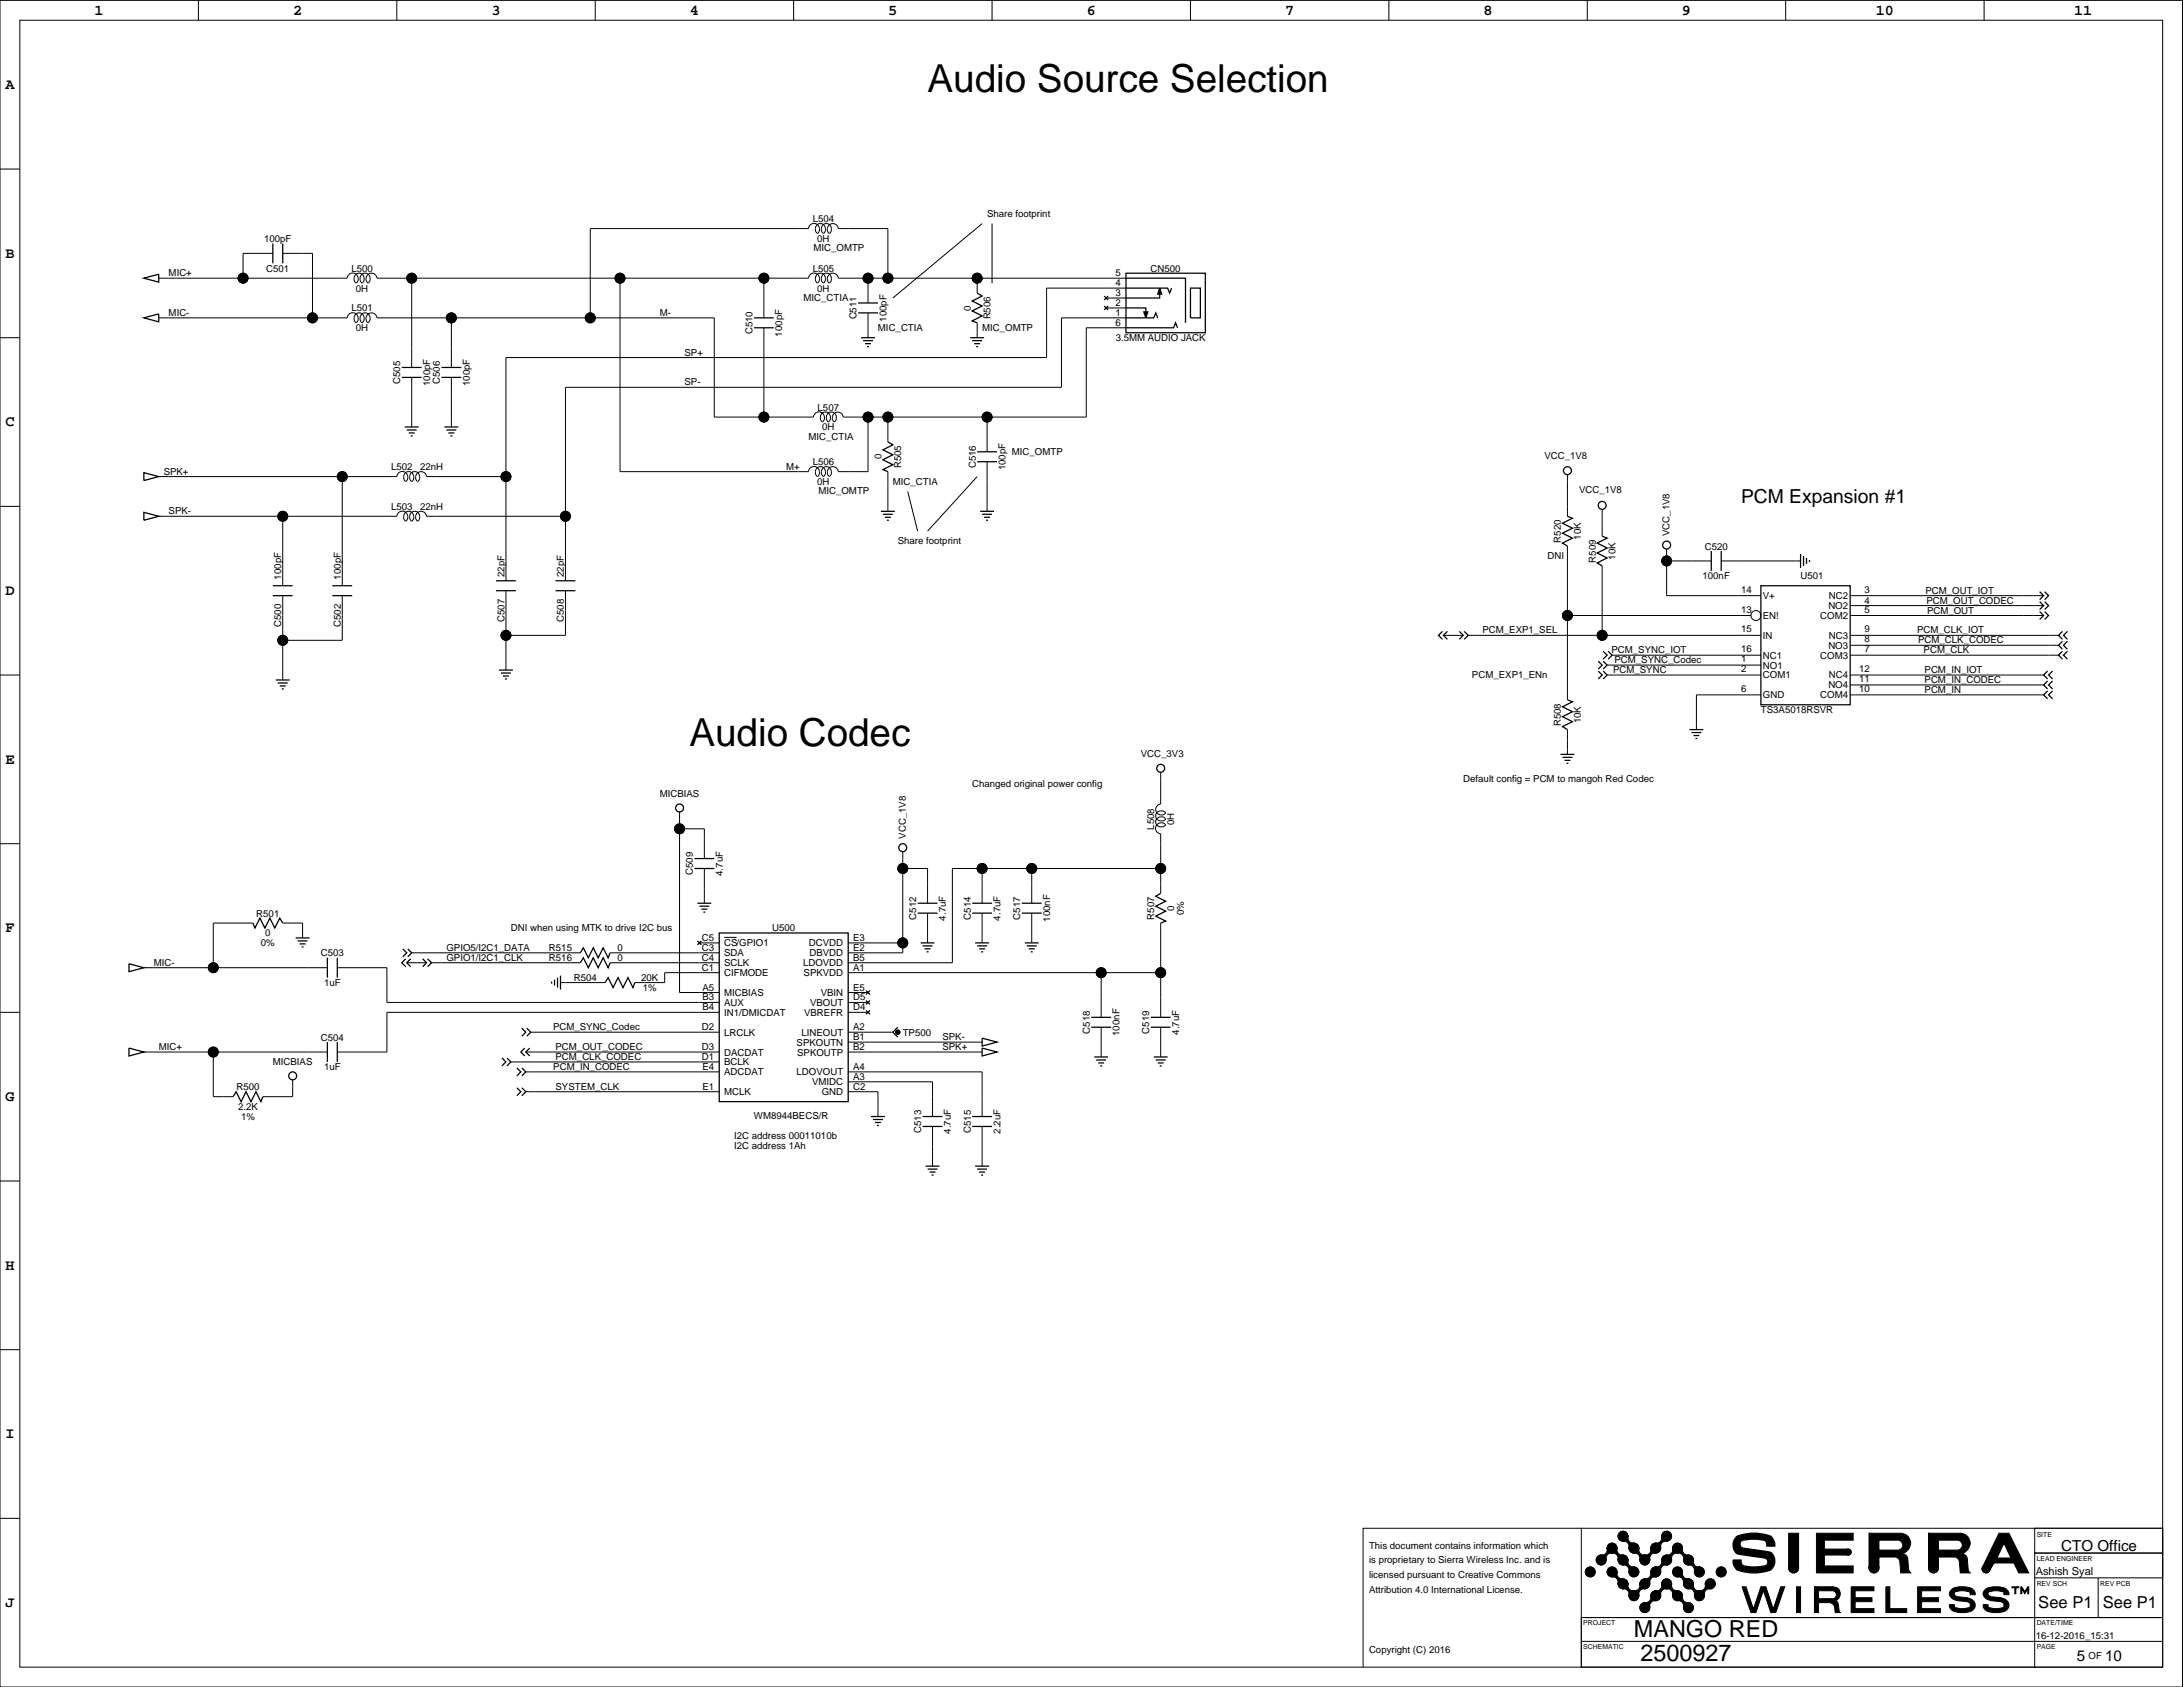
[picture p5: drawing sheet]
<svg xmlns="http://www.w3.org/2000/svg" width="559mm" height="432mm" viewBox="0 0 559 432" stroke-linecap="round" stroke-linejoin="round" font-family="sans-serif">
<defs><g id="words">
<g font-size="9.9">
<text x="237.4" y="23.4">Audio Source Selection</text>
<text x="176.5" y="191">Audio Codec</text>
</g>
<g font-size="6">
<text x="418.2" y="418.9">MANGO RED</text>
<text x="419.9" y="425.2">2500927</text>
</g>
<text font-size="4.9" x="445.7" y="128.7">PCM Expansion #1</text>
<g font-size="4.2">
<text x="521.8" y="411.5">See P1</text>
<text x="538.3" y="411.5">See P1</text>
</g>
<g font-size="3.9">
<text x="24.2" y="3.7">1</text>
<text x="75" y="3.7">2</text>
<text x="125.8" y="3.7">3</text>
<text x="176.6" y="3.7">4</text>
<text x="227.4" y="3.7">5</text>
<text x="278.2" y="3.7">6</text>
<text x="329" y="3.7">7</text>
<text x="379.7" y="3.7">8</text>
<text x="430.5" y="3.7">9</text>
<text x="480.2" y="3.7">10</text>
<text x="531" y="3.7">11</text>
<text x="1.4" y="22.8">A</text>
<text x="1.4" y="65.9">B</text>
<text x="1.4" y="109.1">C</text>
<text x="1.4" y="152.3">D</text>
<text x="1.4" y="195.5">E</text>
<text x="1.4" y="238.6">F</text>
<text x="1.4" y="281.8">G</text>
<text x="1.4" y="325">H</text>
<text x="1.4" y="368.1">I</text>
<text x="527.6" y="396.9">CTO Office</text>
<text x="1.4" y="411.3">J</text>
<text x="531.6" y="425.1">5</text>
<text x="538.9" y="425.1">10</text>
</g>
<text font-size="2.8" x="521.1" y="403.1">Ashish Syal</text>
<g font-size="2.5">
<text x="208" y="56.9">L504</text>
<text x="252.7" y="55.5">Share footprint</text>
<text x="67.6" y="61.9">100pF</text>
<text x="208.2" y="64.3">MIC_OMTP</text>
<text x="209.2" y="61.9">0H</text>
<text x="43.2" y="70.7">MIC+</text>
<text x="68.2" y="69.5">C501</text>
<text x="89.9" y="69.5">L500</text>
<text x="208" y="69.5">L505</text>
<text x="285.6" y="70.7">5</text>
<text x="294.5" y="69.5">CN500</text>
<text x="91.1" y="74.6">0H</text>
<text x="205.7" y="77">MIC_CTIA</text>
<text x="209.2" y="74.6">0H</text>
<text x="285.6" y="73.2">4</text>
<text x="285.6" y="75.8">3</text>
<text x="43.2" y="80.8">MIC-</text>
<text x="89.9" y="79.7">L501</text>
<text x="168.9" y="80.8">M-</text>
<text x="219.3" y="81.8" transform="rotate(-90 219.3 81.8)">C511</text>
<text x="226.9" y="82.3" transform="rotate(-90 226.9 82.3)">100pF</text>
<text x="248.5" y="79.5" transform="rotate(-90 248.5 79.5)">0</text>
<text x="253.6" y="81.8" transform="rotate(-90 253.6 81.8)">R506</text>
<text x="285.6" y="83.4">6</text>
<text x="285.6" y="80.8">1</text>
<text x="285.6" y="78.3">2</text>
<text x="91.1" y="84.8">0H</text>
<text x="192.6" y="85.6" transform="rotate(-90 192.6 85.6)">C510</text>
<text x="200.2" y="86.1" transform="rotate(-90 200.2 86.1)">100pF</text>
<text x="224.7" y="84.7">MIC_CTIA</text>
<text x="251.4" y="84.7">MIC_OMTP</text>
<text x="285.6" y="87.3">3.5MM AUDIO JACK</text>
<text x="175.2" y="91">SP+</text>
<text x="102.5" y="98.3" transform="rotate(-90 102.5 98.3)">C505</text>
<text x="110.1" y="98.8" transform="rotate(-90 110.1 98.8)">100pF</text>
<text x="112.6" y="98.3" transform="rotate(-90 112.6 98.3)">C506</text>
<text x="120.2" y="98.8" transform="rotate(-90 120.2 98.8)">100pF</text>
<text x="175.2" y="98.6">SP-</text>
<text x="209.3" y="105.1">L507</text>
<text x="207" y="112.6">MIC_CTIA</text>
<text x="210.5" y="110.2">0H</text>
<text x="208" y="119.1">L506</text>
<text x="225.6" y="117.6" transform="rotate(-90 225.6 117.6)">0</text>
<text x="230.7" y="119.9" transform="rotate(-90 230.7 119.9)">R505</text>
<text x="249.7" y="119.9" transform="rotate(-90 249.7 119.9)">C516</text>
<text x="259" y="116.4">MIC_OMTP</text>
<text x="395.3" y="117.4">VCC_1V8</text>
<text x="41.9" y="121.5">SPK+</text>
<text x="100.1" y="120.3">L502</text>
<text x="107.5" y="120.3">22nH</text>
<text x="201.2" y="120.2">M+</text>
<text x="209.2" y="124.1">0H</text>
<text x="228.5" y="124">MIC_CTIA</text>
<text x="257.4" y="120.4" transform="rotate(-90 257.4 120.4)">100pF</text>
<text x="43.2" y="131.6">SPK-</text>
<text x="100.1" y="130.5">L503</text>
<text x="107.5" y="130.5">22nH</text>
<text x="209.5" y="126.6">MIC_OMTP</text>
<text x="404.2" y="126.3">VCC_1V8</text>
<text x="427.4" y="137.2" transform="rotate(-90 427.4 137.2)">VCC_1V8</text>
<text x="229.8" y="139.3">Share footprint</text>
<text x="396.1" y="143.1">DNI</text>
<text x="399.6" y="138.9" transform="rotate(-90 399.6 138.9)">R520</text>
<text x="404.7" y="138.2" transform="rotate(-90 404.7 138.2)">10K</text>
<text x="408.5" y="144" transform="rotate(-90 408.5 144)">R509</text>
<text x="413.5" y="143.2" transform="rotate(-90 413.5 143.2)">10K</text>
<text x="436.4" y="140.7">C520</text>
<text x="72" y="148.3" transform="rotate(-90 72 148.3)">100pF</text>
<text x="87.2" y="148.3" transform="rotate(-90 87.2 148.3)">100pF</text>
<text x="129.1" y="147.7" transform="rotate(-90 129.1 147.7)">22pF</text>
<text x="144.4" y="147.7" transform="rotate(-90 144.4 147.7)">22pF</text>
<text x="435.8" y="148.3">100nF</text>
<text x="460.9" y="148.3">U501</text>
<text x="445.7" y="151.7">14</text>
<text x="451.3" y="153.4">V+</text>
<text x="468" y="155.9">NO2</text>
<text x="468.2" y="153.4">NC2</text>
<text x="477.3" y="151.7">3</text>
<text x="477.3" y="154.5">4</text>
<text x="492.9" y="152">PCM_OUT_IOT</text>
<text x="493.1" y="154.5">PCM_OUT_CODEC</text>
<text x="72" y="160.5" transform="rotate(-90 72 160.5)">C500</text>
<text x="87.2" y="160.5" transform="rotate(-90 87.2 160.5)">C502</text>
<text x="129.1" y="159.2" transform="rotate(-90 129.1 159.2)">C507</text>
<text x="144.4" y="159.2" transform="rotate(-90 144.4 159.2)">C508</text>
<text x="445.7" y="161.9">15</text>
<text x="445.7" y="156.8">13</text>
<text x="451.3" y="158.4">EN!</text>
<text x="466" y="158.4">COM2</text>
<text x="477.3" y="156.8">5</text>
<text x="477.3" y="161.9">9</text>
<text x="493.3" y="157">PCM_OUT</text>
<text x="379.5" y="162.1">PCM_EXP1_SEL</text>
<text x="412.5" y="167.2">PCM_SYNC_IOT</text>
<text x="445.7" y="166.9">16</text>
<text x="451.3" y="163.5">IN</text>
<text x="468" y="166">NO3</text>
<text x="468.2" y="163.5">NC3</text>
<text x="477.3" y="164.4">8</text>
<text x="477.3" y="166.9">7</text>
<text x="490.7" y="162.1">PCM_CLK_IOT</text>
<text x="491" y="164.6">PCM_CLK_CODEC</text>
<text x="492.4" y="167.2">PCM_CLK</text>
<text x="376.8" y="173.5">PCM_EXP1_ENn</text>
<text x="412.9" y="172.3">PCM_SYNC</text>
<text x="413.3" y="169.7">PCM_SYNC_Codec</text>
<text x="445.7" y="169.5">1</text>
<text x="445.7" y="172">2</text>
<text x="451.3" y="168.6">NC1</text>
<text x="451.3" y="171.1">NO1</text>
<text x="451.3" y="173.7">COM1</text>
<text x="466" y="168.6">COM3</text>
<text x="468.2" y="173.7">NC4</text>
<text x="475.9" y="172">12</text>
<text x="492.6" y="172.3">PCM_IN_IOT</text>
<text x="445.7" y="177.1">6</text>
<text x="451.3" y="178.7">GND</text>
<text x="466" y="178.7">COM4</text>
<text x="468" y="176.2">NO4</text>
<text x="475.9" y="174.6">11</text>
<text x="475.9" y="177.1">10</text>
<text x="492.6" y="177.3">PCM_IN</text>
<text x="492.6" y="174.8">PCM_IN_CODEC</text>
<text x="399.6" y="185.9" transform="rotate(-90 399.6 185.9)">R508</text>
<text x="404.7" y="185.1" transform="rotate(-90 404.7 185.1)">10K</text>
<text x="450.7" y="182.4">TS3A5018RSVR</text>
<text x="292" y="193.9">VCC_3V3</text>
<text x="248.9" y="201.5">Changed original power config</text>
<text x="374.6" y="200.2">Default config = PCM to mangoh Red Codec</text>
<text x="168.9" y="204">MICBIAS</text>
<text x="231.8" y="214.7" transform="rotate(-90 231.8 214.7)">VCC_1V8</text>
<text x="295.5" y="212.3" transform="rotate(-90 295.5 212.3)">L508</text>
<text x="300.5" y="211.2" transform="rotate(-90 300.5 211.2)">0H</text>
<text x="177.4" y="224" transform="rotate(-90 177.4 224)">C509</text>
<text x="185" y="224.2" transform="rotate(-90 185 224.2)">4.7uF</text>
<text x="300.5" y="233.1" transform="rotate(-90 300.5 233.1)">0</text>
<text x="65.6" y="234.6">R501</text>
<text x="67.9" y="239.7">0</text>
<text x="130.8" y="238.3">DNI when using MTK to drive I2C bus</text>
<text x="197.7" y="238.4">U500</text>
<text x="234.5" y="235.4" transform="rotate(-90 234.5 235.4)">C512</text>
<text x="242.1" y="235.6" transform="rotate(-90 242.1 235.6)">4.7uF</text>
<text x="248.5" y="235.4" transform="rotate(-90 248.5 235.4)">C514</text>
<text x="256.1" y="235.6" transform="rotate(-90 256.1 235.6)">4.7uF</text>
<text x="261.2" y="235.4" transform="rotate(-90 261.2 235.4)">C517</text>
<text x="268.8" y="236" transform="rotate(-90 268.8 236)">100nF</text>
<text x="295.5" y="235.4" transform="rotate(-90 295.5 235.4)">R507</text>
<text x="303.1" y="234.2" transform="rotate(-90 303.1 234.2)">0%</text>
<text x="66.8" y="242.2">0%</text>
<text x="82.1" y="244.8">C503</text>
<text x="114.3" y="245.9">GPIO1/I2C1_CLK</text>
<text x="114.3" y="243.4">GPIO5/I2C1_DATA</text>
<text x="140.5" y="243.5">R515</text>
<text x="158" y="243.5">0</text>
<text x="179.7" y="245.9">C4</text>
<text x="179.7" y="243.4">C3</text>
<text x="179.7" y="240.8">C5</text>
<text x="185.4" y="242.2">CS/GPIO1</text>
<text x="185.4" y="244.8">SDA</text>
<text x="207.1" y="242.2">DCVDD</text>
<text x="207.2" y="244.8">DBVDD</text>
<text x="218.4" y="243.4">E2</text>
<text x="218.4" y="245.9">B5</text>
<text x="218.4" y="240.8">E3</text>
<text x="39.4" y="247.2">MIC-</text>
<text x="140.5" y="246">R516</text>
<text x="146.9" y="251.1">R504</text>
<text x="158" y="246">0</text>
<text x="164.1" y="251.1">20K</text>
<text x="179.7" y="248.5">C1</text>
<text x="185.4" y="247.3">SCLK</text>
<text x="185.4" y="249.8">CIFMODE</text>
<text x="205.6" y="247.3">LDOVDD</text>
<text x="205.7" y="249.8">SPKVDD</text>
<text x="218.4" y="248.5">A1</text>
<text x="82.9" y="252.4">1uF</text>
<text x="164.5" y="253.7">1%</text>
<text x="179.8" y="256.1">B3</text>
<text x="179.8" y="253.5">A5</text>
<text x="185.4" y="257.5">AUX</text>
<text x="185.4" y="254.9">MICBIAS</text>
<text x="207.3" y="257.5">VBOUT</text>
<text x="210.1" y="254.9">VBIN</text>
<text x="218.4" y="256.1">D5</text>
<text x="218.4" y="253.5">E5</text>
<text x="141.6" y="263.7">PCM_SYNC_Codec</text>
<text x="179.7" y="263.7">D2</text>
<text x="179.8" y="258.6">B4</text>
<text x="185.4" y="260">IN1/DMICDAT</text>
<text x="205.8" y="260">VBREFR</text>
<text x="218.4" y="263.7">A2</text>
<text x="218.4" y="258.6">D4</text>
<text x="40.6" y="268.8">MIC+</text>
<text x="82.1" y="266.4">C504</text>
<text x="142.2" y="268.8">PCM_OUT_CODEC</text>
<text x="179.7" y="268.8">D3</text>
<text x="185.4" y="265.1">LRCLK</text>
<text x="203.9" y="267.6">SPKOUTN</text>
<text x="205.1" y="265.1">LINEOUT</text>
<text x="218.4" y="266.2">B1</text>
<text x="218.4" y="268.8">B2</text>
<text x="231.1" y="265.1">TP500</text>
<text x="241.2" y="268.8">SPK+</text>
<text x="241.2" y="266.2">SPK-</text>
<text x="279" y="264.6" transform="rotate(-90 279 264.6)">C518</text>
<text x="286.6" y="265.2" transform="rotate(-90 286.6 265.2)">100nF</text>
<text x="294.2" y="264.6" transform="rotate(-90 294.2 264.6)">C519</text>
<text x="301.8" y="264.8" transform="rotate(-90 301.8 264.8)">4.7uF</text>
<text x="69.8" y="272.6">MICBIAS</text>
<text x="82.9" y="274">1uF</text>
<text x="141.6" y="273.8">PCM_IN_CODEC</text>
<text x="142.2" y="271.3">PCM_CLK_CODEC</text>
<text x="179.7" y="271.3">D1</text>
<text x="179.8" y="273.8">E4</text>
<text x="185.4" y="270.2">DACDAT</text>
<text x="185.4" y="272.7">BCLK</text>
<text x="185.4" y="275.2">ADCDAT</text>
<text x="203.9" y="275.2">LDOVOUT</text>
<text x="204" y="270.2">SPKOUTP</text>
<text x="218.4" y="273.8">A4</text>
<text x="60.5" y="279.1">R500</text>
<text x="142.2" y="278.9">SYSTEM_CLK</text>
<text x="179.8" y="278.9">E1</text>
<text x="185.4" y="280.3">MCLK</text>
<text x="207.9" y="277.8">VMIDC</text>
<text x="210.4" y="280.3">GND</text>
<text x="218.4" y="276.4">A3</text>
<text x="218.4" y="278.9">C2</text>
<text x="60.9" y="284.1">2.2K</text>
<text x="61.7" y="286.7">1%</text>
<text x="193" y="286.5">WM8944BECS/R</text>
<text x="187.9" y="291.6">I2C address 00011010b</text>
<text x="235.8" y="290" transform="rotate(-90 235.8 290)">C513</text>
<text x="243.4" y="290.2" transform="rotate(-90 243.4 290.2)">4.7uF</text>
<text x="248.5" y="290" transform="rotate(-90 248.5 290)">C515</text>
<text x="256.1" y="290.2" transform="rotate(-90 256.1 290.2)">2.2uF</text>
<text x="187.9" y="294.2">I2C address 1Ah</text>
<text x="350.4" y="396.4">This document contains information which</text>
<text x="350.4" y="400.2">is proprietary to Sierra Wireless Inc. and is</text>
<text x="350.4" y="404">licensed pursuant to Creative Commons</text>
<text x="350.4" y="407.8">Attribution 4.0 International License.</text>
<text x="521.1" y="419.5">16-12-2016_15:31</text>
<text x="350.4" y="423">Copyright (C) 2016</text>
<text x="534.6" y="424.6">OF</text>
</g>
<g font-size="1.8">
<text x="521.3" y="393.3">SITE</text>
<text x="521.3" y="399.4">LEAD ENGINEER</text>
<text x="521.3" y="406">REV SCH</text>
<text x="537.6" y="406">REV PCB</text>
<text x="405.3" y="415.9">PROJECT</text>
<text x="521.3" y="415.9">DATE/TIME</text>
<text x="405.3" y="422">SCHEMATIC</text>
<text x="521.3" y="422">PAGE</text>
</g>
</g></defs>
<g fill="none" stroke="#000" stroke-width=".26">
<path d="M0 .1h558.7v431.7h-558.7zM5.1 5.2h548.5v421.5h-548.5zM50.8 .1v5.1M101.6 .1v5.1M152.4 .1v5.1M203.2 .1v5.1M253.9 .1v5.1M304.7 .1v5.1M355.5 .1v5.1M406.3 .1v5.1M457.1 .1v5.1M507.9 .1v5.1"/>
<path d="M0 43.3h5.1M210.8 59.8a1.4 1.4 0 0 1-.3-2.1 1.4 1.4 0 0 1 2.1 0 1.4 1.4 0 0 1-.3 2.1M210.8 59.8a1.39 1.39 0 0 0 .3-2.1 1.39 1.39 0 0 0-2.1 0 1.39 1.39 0 0 0 .3 2.1 1.43 1.43 0 0 0-.2-2.4 1.43 1.43 0 0 0-2.1 1.1h-55.9v22.9M212.3 59.8a1.42 1.42 0 0 1 .2-2.4 1.42 1.42 0 0 1 2.1 1.1h12.7v12.7M251.4 57.2l-22.9 19.1M253.9 57.2v15.3M40.6 71.2h48.3a1.43 1.43 0 0 1 2.1-1.1 1.43 1.43 0 0 1 .2 2.4M69.8 64.9h-7.6v6.3M72.4 64.9h7.6v16.5M91.2 72.5a1.4 1.4 0 0 1-.3-2.1 1.4 1.4 0 0 1 2.1 0 1.4 1.4 0 0 1-.3 2.1M92.7 72.5a1.39 1.39 0 0 1-.3-2.1 1.39 1.39 0 0 1 2.1 0 1.39 1.39 0 0 1-.3 2.1 1.42 1.42 0 0 1 .2-2.4 1.42 1.42 0 0 1 2.1 1.1h110.5a1.43 1.43 0 0 1 2.1-1.1 1.43 1.43 0 0 1 .2 2.4 1.39 1.39 0 0 1-.3-2.1 1.39 1.39 0 0 1 2.1 0 1.39 1.39 0 0 1-.3 2.1M105.4 71.2v22.9"/>
<path d="M158.7 71.2v49.5h48.3a1.43 1.43 0 0 1 2.1-1.1 1.43 1.43 0 0 1 .2 2.4 1.39 1.39 0 0 1-.3-2.1 1.39 1.39 0 0 1 2.1 0 1.39 1.39 0 0 1-.3 2.1M195.5 71.2v10.2M210.8 72.5a1.4 1.4 0 0 1-.3-2.1 1.4 1.4 0 0 1 2.1 0 1.4 1.4 0 0 1-.3 2.1M222.2 71.2v6.4M250.1 71.2v3.8M283.1 76.3h.1M283.1 78.8h.1M283.1 76.3h5.1M283.1 78.8h5.1M288.2 71.2h-73.6a1.42 1.42 0 0 0-2.1-1.1 1.42 1.42 0 0 0-.2 2.4M288.2 73.7h-20.3v17.8h-138.4v57.2M0 86.4h5.1"/>
<path d="M40.6 81.4h48.3a1.43 1.43 0 0 1 2.1-1.2 1.43 1.43 0 0 1 .2 2.4M91.2 82.6a1.4 1.4 0 0 1-.3-2.1 1.4 1.4 0 0 1 2.1 0 1.4 1.4 0 0 1-.3 2.1M92.7 82.6a1.39 1.39 0 0 1-.3-2.1 1.39 1.39 0 0 1 2.1 0 1.39 1.39 0 0 1-.3 2.1 1.42 1.42 0 0 1 .2-2.3 1.42 1.42 0 0 1 2.1 1.1h86.3v25.4h25.4a1.43 1.43 0 0 1 2.1-1.2 1.43 1.43 0 0 1 .2 2.4M105.4 96.6v12.7M115.5 81.4v12.7M115.5 96.6v12.7M195.5 83.9v22.9M222.2 85.2h.1M222.2 80.1v6.3M250.1 85.2h.1M250.1 82.6v3.8M288.2 83.9h-10.1v22.9h-62.2a1.42 1.42 0 0 0-2.1-1.1 1.42 1.42 0 0 0-.2 2.3 1.35 1.35 0 0 0 .1-2.2 1.35 1.35 0 0 0-2.1 .6l-.1 .4"/>
<path d="M288.2 81.4h-16.5v17.7h-127v49.6M105.4 108h.1M115.5 108h.1M210.5 108a1.4 1.4 0 0 1-.3-2.1 1.4 1.4 0 0 1 2.1 0 1.4 1.4 0 0 1-.2 2.1M211.5 106.8a1.23 1.23 0 0 0 .5 1.2M222.2 106.8v13.9h-7.6a1.42 1.42 0 0 0-2.1-1.1 1.42 1.42 0 0 0-.2 2.4M227.3 106.8v6.3M252.7 106.8v8.8M252.7 118.2v12.7M0 129.6h5.1M40.6 132.1l61 .1a1.43 1.43 0 0 1 2.1-1.2 1.43 1.43 0 0 1 .2 2.4 1.35 1.35 0 0 1-.2-2.2 1.35 1.35 0 0 1 2.2 .6v.3a1.24 1.24 0 0 1-.5 1.3 1.35 1.35 0 0 1-.1-2.2 1.35 1.35 0 0 1 2.1 .6v.3a1.24 1.24 0 0 1-.5 1.3M40.6 122h61a1.43 1.43 0 0 1 2.1-1.1 1.43 1.43 0 0 1 .2 2.4 1.39 1.39 0 0 1-.3-2.1 1.39 1.39 0 0 1 2.1 0 1.39 1.39 0 0 1-.3 2.1 1.39 1.39 0 0 1-.3-2.1 1.39 1.39 0 0 1 2.1 0 1.39 1.39 0 0 1-.3 2.1"/>
<path d="M72.4 132.1v17.8M87.6 122v27.9M129.5 122h-20.3a1.42 1.42 0 0 0-2.1-1.1 1.42 1.42 0 0 0-.2 2.4M144.7 132.1l-35.5 .1a1.42 1.42 0 0 0-2.1-1.1 1.42 1.42 0 0 0-.2 2.3M210.8 122a1.4 1.4 0 0 1-.3-2.1 1.4 1.4 0 0 1 2.1 0 1.4 1.4 0 0 1-.3 2.1M227.3 129.6h.1M227.3 120.7v10.2M232.4 125.8l2.5 10.2M250.1 122l-12.7 14M252.7 129.6h.1M401.2 123.3h.1M401.2 121.5v10.6"/>
<path d="M401.2 139.8v39.3M410.1 132.1h.1M410.1 130.4v6.8M72.4 152.5v21.5M87.6 152.5v11.4h-15.2M129.5 151.2v20.3M144.7 151.2v11.4h-15.2M401.2 157.5h47M410.1 144.8v17.8M426.6 142.3h.1M426.6 143.6h11.5M426.6 140.5v12h24.1"/>
<path d="M440.6 143.6h20.3M459.6 143.6h.1M473.6 157.5h49.5M473.6 152.5h49.5M473.6 155h49.5M0 172.8h5.1M72.4 172.8h.1M129.5 170.2h.1M369.5 162.6h5.1M375.8 162.6h74.9M411.4 172.8h39.3M411.4 170.2h39.3"/>
<path d="M412.7 167.7h38M450.7 177.9h-16.5v8.8M473.6 172.8h49.5M473.6 167.7h53.3M473.6 177.9h49.5M473.6 162.6h53.3M473.6 175.3h49.5M473.6 165.2h53.3M297.1 199.4h.1M297.1 197.7v8.1a1.42 1.42 0 0 0-1.1 2.1 1.42 1.42 0 0 0 2.4 .2M401.2 191.8h.1M401.2 186.7v6.4"/>
<path d="M434.2 185.5h.1M0 215.9h5.1M92.7 213.4h.1M149.8 209.6h.1M174 209.6h.1M174 212.1h6.3v7.7M174 207.8v46.2h10.1M231.1 219.8h.1M231.1 218v25.9h-14M298.4 208.1a1.39 1.39 0 0 0-2.1-.3 1.39 1.39 0 0 0 0 2.1 1.39 1.39 0 0 0 2.1-.3 1.39 1.39 0 0 0-2.1-.3 1.39 1.39 0 0 0 0 2.1 1.39 1.39 0 0 0 2.1-.3 1.43 1.43 0 0 0-2.4 .2 1.43 1.43 0 0 0 1.1 2.1v15.2M64.8 236.3h-10.2v11.4M72.4 236.3h5.1v3.8"/>
<path d="M77.5 238.8h.1M180.3 229.9h.1M180.3 222.3v8.9M185.4 239.9h3.2M231.1 222.3h6.3v8.9M237.4 233.7v7.6M251.4 222.3v8.9M251.4 233.7v7.6M264.1 222.3v8.9M264.1 233.7v7.6M297.1 236.3v24.1M297.1 222.3h-53.3v24.1h-26.7"/>
<path d="M0 259.1h5.1M36.8 247.7h47M86.3 247.7h12.7v8.9h85.1M104.1 246.4h5.1M105.4 243.9h43.2M110.5 246.4h38.1M143.5 251.5h11.4M144.7 251.5h.1M156.2 243.9h27.9M156.2 246.4h27.9M179 241.3h.1M179 241.3h5.1"/>
<path d="M184.1 249h-14v2.5h-7.6M184.1 259.1h-85.1v10.2h-12.7M217.1 259.1h5.1M217.1 241.3h14M217.1 249h80M217.1 254h5.1M217.1 256.6h5.1M222.2 254h.1M222.2 259.1h.1M222.2 256.6h.1M237.4 240.1h.1M251.4 240.1h.1"/>
<path d="M264.1 240.1h.1M281.9 249v11.4M297.1 249h.1M36.8 269.3h47M54.6 269.3v11.4h5.1M74.9 278.2h.1M74.9 276.4v4.3h-7.6M130.8 271.8h53.3M134.6 279.4h49.5M134.6 274.4h49.5M134.6 269.3h49.5M135.9 264.2h48.2"/>
<path d="M217.1 274.4h34.3v11.4M217.1 279.4h7.6v6.4M217.1 276.9h21.6v8.9M217.1 264.2h11.4M217.1 269.3h34.3M217.1 266.7h34.3M281.9 269.3h.1M281.9 262.9v7.6M297.1 269.3h.1M297.1 262.9v7.6M224.7 284.5h.1M238.7 297.2h.1"/>
<path d="M238.7 288.3v10.2M251.4 297.2h.1M251.4 288.3v10.2M0 302.3h5.1M0 345.5h5.1M0 388.6h5.1M404.8 391.2h148.8v22.8h-148.8zM404.8 391.2h-55.9v35.5M520.8 391.2h32.8v6.3h-32.8zM520.8 397.5h32.8v6.4h-32.8zM404.8 414h148.8v12.7h-148.8zM520.8 403.9v22.8"/>
<path d="M537.1 403.9v10.1M553.6 414h-148.8v12.7M404.8 420.1h148.8"/>
<circle cx="62.2" cy="71.2" r="1.27"/>
<circle cx="105.4" cy="71.2" r="1.27"/>
<circle cx="158.7" cy="71.2" r="1.27"/>
<circle cx="195.5" cy="71.2" r="1.27"/>
<circle cx="222.2" cy="71.2" r="1.27"/>
<circle cx="227.3" cy="71.2" r="1.27"/>
<circle cx="250.1" cy="71.2" r="1.27"/>
<circle cx="80" cy="81.4" r="1.27"/>
<circle cx="115.5" cy="81.4" r="1.27"/>
<circle cx="151.1" cy="81.4" r="1.27"/>
<circle cx="195.5" cy="106.8" r="1.27"/>
<circle cx="222.2" cy="106.8" r="1.27"/>
<circle cx="227.3" cy="106.8" r="1.27"/>
<circle cx="252.7" cy="106.8" r="1.27"/>
<circle cx="72.4" cy="132.1" r="1.27"/>
<circle cx="87.6" cy="122" r="1.27"/>
<circle cx="129.5" cy="122" r="1.27"/>
<circle cx="144.7" cy="132.1" r="1.27"/>
<circle cx="401.2" cy="157.5" r="1.27"/>
<circle cx="426.6" cy="143.6" r="1.27"/>
<circle cx="449.5" cy="157.5" r="1.27"/>
<circle cx="72.4" cy="163.9" r="1.27"/>
<circle cx="129.5" cy="162.6" r="1.27"/>
<circle cx="410.1" cy="162.6" r="1.27"/>
<circle cx="174" cy="212.1" r="1.27"/>
<circle cx="231.1" cy="222.3" r="1.27"/>
<circle cx="251.4" cy="222.3" r="1.27"/>
<circle cx="264.1" cy="222.3" r="1.27"/>
<circle cx="297.1" cy="222.3" r="1.27"/>
<circle cx="54.6" cy="247.7" r="1.27"/>
<circle cx="231.1" cy="241.3" r="1.27"/>
<circle cx="281.9" cy="249" r="1.27"/>
<circle cx="297.1" cy="249" r="1.27"/>
<circle cx="54.6" cy="269.3" r="1.27"/>
<circle cx="409.9" cy="399.3" r="1.27"/>
<circle cx="412.7" cy="396.2" r="1.27"/>
<circle cx="415.4" cy="393.2" r="1.27"/>
<circle cx="415.4" cy="399.3" r="1.27"/>
<circle cx="418.2" cy="396.2" r="1.27"/>
<circle cx="421" cy="399.3" r="1.27"/>
<circle cx="423.8" cy="396.2" r="1.27"/>
<circle cx="426.6" cy="393.2" r="1.27"/>
<circle cx="426.6" cy="399.3" r="1.27"/>
<circle cx="429.4" cy="396.2" r="1.27"/>
<circle cx="432.2" cy="399.3" r="1.27"/>
<circle cx="473.1" cy="397.3" r=".76"/>
<circle cx="407.1" cy="402.3" r="1.27"/>
<circle cx="412.7" cy="402.3" r="1.27"/>
<circle cx="415.4" cy="405.4" r="1.27"/>
<circle cx="418.2" cy="402.3" r="1.27"/>
<circle cx="418.2" cy="408.4" r="1.27"/>
<circle cx="421" cy="411.5" r="1.27"/>
<circle cx="421" cy="405.4" r="1.27"/>
<circle cx="423.8" cy="408.4" r="1.27"/>
<circle cx="423.8" cy="402.3" r="1.27"/>
<circle cx="426.6" cy="405.4" r="1.27"/>
<circle cx="429.4" cy="408.4" r="1.27"/>
<circle cx="429.4" cy="402.3" r="1.27"/>
<circle cx="432.2" cy="411.5" r="1.27"/>
<circle cx="432.2" cy="405.4" r="1.27"/>
<circle cx="435" cy="408.4" r="1.27"/>
<circle cx="435" cy="402.3" r="1.27"/>
<circle cx="437.8" cy="405.4" r="1.27"/>
<circle cx="440.6" cy="402.3" r="1.27"/>
<circle cx="459.1" cy="401.3" r="1.27"/>
<circle cx="479.7" cy="401.3" r="1.27"/>
<circle cx="494.9" cy="401.3" r="1.27"/>
<circle cx="508.4" cy="401.6" r="1.02"/>
</g>
<g fill="none" stroke="#000" stroke-width=".32">
<path d="M36.8 71.2l3.8-1v2zM69.8 62.3v5.1M72.4 62.3v5.1M219.7 77.6h5M250.1 75l1.3 .8-2.5 1.2 2.5 1.3-2.5 1.3 2.5 1.3-2.5 1.2 1.2 .5M282.6 75.8l1.1 1M282.6 78.3l1.1 1M283.7 75.8l-1.1 1M283.7 78.3l-1.1 1M288.2 69.9h20.3v15.3h-20.3zM288.2 78.8h5.1v2.6M288.2 73.7h10.7l.5 1.3 .5-1.3"/>
<path d="M288.2 71.2h15.3v11.4M296.9 73.7v2.6h-8.7M304.7 73.7h2.6v7.7h-2.6zM36.8 81.4l3.8-1.1v2.1zM102.8 94.1h5.1M102.8 96.6h5.1M113 94.1h5.1M113 96.6h5.1M193 83.9h5.1M193 81.4h5.1M219.7 80.1h5M220.4 86.4h3.6"/>
<path d="M220.9 87.2h2.6M221.4 88h1.6M221.9 88.7h.6M248.4 86.4h3.5M248.9 87.2h2.5M249.4 88h1.5M249.9 88.7h.5M288.2 81.4h7.1l.5-1.3 .6 1.3M288.2 83.9h12.2l.5-1.3 .5 1.3M103.6 109.3h3.6M104.1 110.1h2.6M104.6 110.8h1.5"/>
<path d="M105.1 111.6h.5M113.8 109.3h3.5M114.3 110.1h2.5M114.8 110.8h1.5M115.3 111.6h.5M227.3 113.1l1.2 .8-2.5 1.2 2.5 1.3-2.5 1.3 2.5 1.2-2.5 1.3 1.3 .5M250.1 118.2h5.1M250.1 115.6h5.1M36.8 121l3.8 1-3.8 1zM36.8 131.1l3.8 1-3.8 1.1zM225.5 130.9h3.6M226 131.6h2.5"/>
<path d="M226.5 132.4h1.5M227 133.2h.5M250.9 130.9h3.6M251.4 131.6h2.5M251.9 132.4h1.5M252.4 133.2h.5M401.2 132.1l1.3 .6-2.5 1.2 2.5 1.3-2.5 1.3 2.5 1.2-2.5 1.3 1.2 .8M410.1 137.2l1.3 .5-2.6 1.3 2.6 1.3-2.6 1.2 2.6 1.3-2.6 1.3 1.3 .7M69.8 152.5h5.1M69.8 149.9h5.1M85.1 152.5h5M85.1 149.9h5"/>
<path d="M127 148.7h5.1M127 151.2h5.1M142.2 148.7h5.1M142.2 151.2h5.1M438.1 141v5.1M440.6 141v5.1M450.7 149.9h22.9v30.5h-22.9zM460.9 141.8v3.6M461.7 142.3v2.5M462.4 142.8v1.5M463.2 143.3v.5M522.1 156.5l1 1-1 1.1"/>
<path d="M522.1 151.4l1 1.1-1 1M522.1 154l1 1-1 1M523.4 156.5l1 1-1 1.1M523.4 151.4l1 1.1-1 1M523.4 154l1 1-1 1M70.6 174h3.6M71.1 174.8h2.5M71.6 175.6h1.5M72.1 176.3h.5M127.7 171.5h3.6M128.2 172.3h2.6M128.7 173h1.6"/>
<path d="M129.3 173.8h.5M369.2 161.6l-1 1 1 1M370.5 161.6l-1 1 1 1M373.5 161.6l1.1 1-1.1 1M374.8 161.6l1 1-1 1M401.2 179.1l1.3 .5-2.5 1.3 2.5 1.3-2.5 1.2 2.5 1.3-2.5 1.3 1.2 .7M409.1 171.8l1 1-1 1M409.1 169.2l1 1-1 1.1M410.4 171.8l1 1-1 1M410.4 166.7l1 1-1 1M410.4 169.2l1 1-1 1.1M411.6 166.7l1.1 1-1.1 1"/>
<path d="M524.1 176.8l-1 1.1 1 1M524.1 171.8l-1 1 1 1M524.1 174.3l-1 1 1 1M525.4 176.8l-1 1.1 1 1M525.4 171.8l-1 1 1 1M525.4 174.3l-1 1 1 1M527.9 166.7l-1 1 1 1M527.9 161.6l-1 1 1 1M527.9 164.1l-1 1.1 1 1M529.2 166.7l-1 1 1 1M529.2 161.6l-1 1 1 1M529.2 164.1l-1 1.1 1 1"/>
<path d="M399.5 193.1h3.5M400 193.9h2.5M400.5 194.6h1.5M401 195.4h.5M432.5 186.7h3.5M433 187.5h2.5M433.5 188.3h1.5M434 189h.5M177.8 219.8h5M64.8 236.3l.5 1.2 1.2-2.5 1.3 2.5 1.3-2.5 1.2 2.5 1.3-2.5 .8 1.3M177.8 222.3h5M178.5 231.2h3.6"/>
<path d="M179 231.9h2.6M179.5 232.7h1.6M180 233.5h.6M184.1 238.8h33v43.2h-33zM234.9 233.7h5.1M234.9 231.2h5.1M248.9 233.7h5M248.9 231.2h5M261.6 233.7h5M261.6 231.2h5M297.1 228.6l-1.3 .8 2.6 1.3-2.6 1.2 2.6 1.3-2.6 1.3 2.6 1.3-1.3 .5M33 246.7l3.8 1-3.8 1z"/>
<path d="M75.7 240.1h3.5M76.2 240.8h2.5M76.7 241.6h1.5M77.2 242.4h.5M83.8 245.2v5M86.3 245.2v5M103.1 242.9l1 1-1 1M103.9 245.4l-1.1 1 1.1 1M104.4 242.9l1 1-1 1M105.1 245.4l-1 1 1 1M108.2 245.4l1 1-1 1M109.4 245.4l1.1 1-1.1 1"/>
<path d="M141.2 251.2v.6M142 250.7v1.6M142.7 250.2v2.6M143.5 249.7v3.6M148.6 246.4l.7-1.2 1.3 2.5 1.3-2.5 1.2 2.5 1.3-2.5 1.3 2.5 .5-1.3M148.6 243.9l.7-1.3 1.3 2.6 1.3-2.6 1.2 2.6 1.3-2.6 1.3 2.6 .5-1.3M154.9 251.5l.8-1.3 1.2 2.6 1.3-2.6 1.3 2.6 1.2-2.6 1.3 2.6 .5-1.3M178.5 240.8l1 1.1M179.5 240.8l-1 1.1M221.7 253.5l1 1M221.7 258.6l1 1M221.7 256.1l1 1"/>
<path d="M222.7 253.5l-1 1M222.7 258.6l-1 1M222.7 256.1l-1 1M235.7 241.3h3.5M236.2 242.1h2.5M236.7 242.9h1.5M237.2 243.6h.5M249.6 241.3h3.6M250.1 242.1h2.6M250.6 242.9h1.6M251.1 243.6h.6M262.3 241.3h3.6"/>
<path d="M262.8 242.1h2.6M263.3 242.9h1.6M263.8 243.6h.6M33 268.3l3.8 1-3.8 1zM83.8 266.7v5.1M86.3 266.7v5.1M128.5 270.8l1 1-1 1M129.8 270.8l1 1-1 1M132.3 278.4l1 1-1 1.1M132.3 273.3l1 1.1-1 1M133.6 278.4l1 1-1 1.1M133.6 263.2l1 1-1 1"/>
<path d="M133.6 273.3l1 1.1-1 1M134.3 268.3l-1 1 1 1M134.8 263.2l1.1 1-1.1 1M135.6 268.3l-1 1 1 1M229.8 262.9l-1.3 1.3 1.3 1.3M251.4 268.3l3.8 1-3.8 1zM251.4 265.7l3.8 1-3.8 1.1zM279.3 262.9h5.1M279.3 260.4h5.1M280.1 270.5h3.6M280.6 271.3h2.5M281.1 272.1h1.5"/>
<path d="M281.6 272.8h.5M294.6 262.9h5.1M294.6 260.4h5.1M295.3 270.5h3.6M295.8 271.3h2.6M296.4 272.1h1.5M296.9 272.8h.5M59.7 280.7l.7-1.3 1.3 2.6 1.3-2.6 1.2 2.6 1.3-2.6 1.3 2.6 .5-1.3M223 285.8h3.5M223.5 286.5h2.5M224 287.3h1.5M224.5 288.1h.5"/>
<path d="M236.2 288.3h5M236.2 285.8h5M236.9 298.5h3.6M237.4 299.2h2.6M248.9 288.3h5M248.9 285.8h5M249.6 298.5h3.6M250.1 299.2h2.6M237.9 300h1.6M238.5 300.8h.5M250.6 300h1.6M251.1 300.8h.6"/>
<circle cx="401.2" cy="120.5" r="1.02"/>
<circle cx="410.1" cy="129.4" r="1.02"/>
<circle cx="426.6" cy="139.5" r="1.02"/>
<circle cx="297.1" cy="196.6" r="1.02"/>
<circle cx="174" cy="206.8" r="1.02"/>
<circle cx="231.1" cy="217" r="1.02"/>
<circle cx="74.9" cy="275.4" r="1.02"/>
<circle cx="229.8" cy="264.2" r=".51"/>
</g>
<g fill="#000" stroke="#000" stroke-width=".32">
<path d="M296.9 73.7l.5 1.6h-1z" fill-rule="evenodd"/>
<path d="M292.8 79.8h1l-.5 1.6z" fill-rule="evenodd"/>
<path d="M444.7 393.2a11.2 11.2 0 0 1 8.8 .3l.5 .7 .3 1.5h-2l-.3-1.2a9.4 9.4 0 0 0-6.3 0 1.08 1.08 0 0 0 .5 1.7l6.8 1.1a2.74 2.74 0 0 1 1.2 3.1 2.74 2.74 0 0 1-2.7 1.9 10.2 10.2 0 0 1-7.1-.7l-.8-1.5v-.8h2.1l.2 1.3a9.4 9.4 0 0 0 6.4 0 1.08 1.08 0 0 0-.5-1.8l-6.9-1a2.78 2.78 0 0 1-.2-4.6z" fill-rule="evenodd"/>
<circle cx="229.8" cy="264.2" r=".51"/>
</g>
<g fill="#000" stroke="#000" stroke-width=".26">
<path d="M411.4 396.2l1.3 1.3a1.39 1.39 0 0 0-1.6 1.8l-1.2-1.3a1.39 1.39 0 0 0 1.5-1.8z" fill-rule="evenodd"/>
<path d="M412.7 397.5l1.2-1.3a1.4 1.4 0 0 0 1.5 1.8l-1.2 1.3a1.4 1.4 0 0 0-1.5-1.8z" fill-rule="evenodd"/>
<path d="M415.4 394.5l1.3-1.3a1.4 1.4 0 0 0 1.5 1.8l-1.2 1.2a1.4 1.4 0 0 0-1.6-1.7z" fill-rule="evenodd"/>
<path d="M418.2 397.5l1.3-1.3a1.4 1.4 0 0 0 1.5 1.8l-1.2 1.3a1.4 1.4 0 0 0-1.6-1.8z" fill-rule="evenodd"/>
<path d="M422.6 396.2l1.2 1.3a1.39 1.39 0 0 0-1.5 1.8l-1.3-1.3a1.39 1.39 0 0 0 1.6-1.8z" fill-rule="evenodd"/>
<path d="M425.4 393.2l1.2 1.3a1.39 1.39 0 0 0-1.5 1.7l-1.3-1.2a1.39 1.39 0 0 0 1.6-1.8z" fill-rule="evenodd"/>
<path d="M428.1 396.2l1.3 1.3a1.39 1.39 0 0 0-1.5 1.8l-1.3-1.3a1.39 1.39 0 0 0 1.5-1.8z" fill-rule="evenodd"/>
<path d="M429.4 397.5l1.3-1.3a1.4 1.4 0 0 0 1.5 1.8l-1.3 1.3a1.4 1.4 0 0 0-1.5-1.8z" fill-rule="evenodd"/>
<path d="M478.4 392.4h8.4a2.61 2.61 0 0 1 2.3 2.4 2.61 2.61 0 0 1-1.8 2.7v.3l.5 .2 .5 .8 .3 3 .5 .8h-2.5l-.3-3.1-.3-.5-.7-.5h-4.3v2.8h-2.6v-8.9l2.6 1.8h5a1.29 1.29 0 0 1 1.1 1.3 1.29 1.29 0 0 1-1.1 1.3h-5v-2.6z" fill-rule="evenodd"/>
<path d="M493.7 392.4h8.3a2.61 2.61 0 0 1 2.3 2.4 2.61 2.61 0 0 1-1.7 2.7v.3l.5 .2 .5 .8 .2 3 .5 .8h-2.5l-.3-3.1-.2-.5-.8-.5h-4.3v2.8h-2.5v-8.9l2.5 1.8h5.1a1.29 1.29 0 0 1 1 1.3 1.29 1.29 0 0 1-1 1.3h-5.1v-2.6z" fill-rule="evenodd"/>
<path d="M511.7 392.4h2.5l5.1 10.2h-2.5l-1.3-2.5h-5.1l-1.2 2h-1.6l-.2-.3v-.5l5.6-6.3 1.7 3.8h-3.5l1.8-3.8-5.6 6.3z" fill-rule="evenodd"/>
<path d="M412.7 403.6l1.2-1.3a1.4 1.4 0 0 0 1.5 1.8l-1.2 1.3a1.4 1.4 0 0 0-1.5-1.8z" fill-rule="evenodd"/>
<path d="M415.4 406.7l1.3-1.3a1.4 1.4 0 0 0 1.5 1.8l-1.2 1.2a1.4 1.4 0 0 0-1.6-1.7z" fill-rule="evenodd"/>
<path d="M415.4 400.6l1.3-1.3a1.4 1.4 0 0 0 1.5 1.8l-1.2 1.2a1.4 1.4 0 0 0-1.6-1.7z" fill-rule="evenodd"/>
<path d="M419.8 405.4l1.2 1.3a1.39 1.39 0 0 0-1.5 1.7l-1.3-1.2a1.39 1.39 0 0 0 1.6-1.8z" fill-rule="evenodd"/>
<path d="M422.6 408.4l1.2 1.3a1.39 1.39 0 0 0-1.5 1.8l-1.3-1.3a1.39 1.39 0 0 0 1.6-1.8z" fill-rule="evenodd"/>
<path d="M422.6 402.3l1.2 1.3a1.39 1.39 0 0 0-1.5 1.8l-1.3-1.3a1.39 1.39 0 0 0 1.6-1.8z" fill-rule="evenodd"/>
<path d="M425.4 405.4l1.2 1.3a1.39 1.39 0 0 0-1.5 1.7l-1.3-1.2a1.39 1.39 0 0 0 1.6-1.8z" fill-rule="evenodd"/>
<path d="M425.4 399.3l1.2 1.3a1.39 1.39 0 0 0-1.5 1.7l-1.3-1.2a1.39 1.39 0 0 0 1.6-1.8z" fill-rule="evenodd"/>
<path d="M426.6 406.7l1.3-1.3a1.4 1.4 0 0 0 1.5 1.8l-1.3 1.2a1.4 1.4 0 0 0-1.5-1.7z" fill-rule="evenodd"/>
<path d="M429.4 409.7l1.3-1.3a1.4 1.4 0 0 0 1.5 1.8l-1.3 1.3a1.4 1.4 0 0 0-1.5-1.8z" fill-rule="evenodd"/>
<path d="M429.4 403.6l1.3-1.3a1.4 1.4 0 0 0 1.5 1.8l-1.3 1.3a1.4 1.4 0 0 0-1.5-1.8z" fill-rule="evenodd"/>
<path d="M433.5 399.3a1.4 1.4 0 0 0 1.5 1.8l-1.3 1.2a1.4 1.4 0 0 0-1.5-1.7z" fill-rule="evenodd"/>
<path d="M433.5 405.4a1.4 1.4 0 0 0 1.5 1.8l-1.3 1.2a1.4 1.4 0 0 0-1.5-1.7z" fill-rule="evenodd"/>
<path d="M436.5 405.4l1.3 1.3a1.39 1.39 0 0 0-1.5 1.7l-1.3-1.2a1.39 1.39 0 0 0 1.5-1.8z" fill-rule="evenodd"/>
<path d="M445.9 406.2h1l1.8 5.3h.3l1.7-5.3h1.3l1.8 5.3h.2l1.8-5.3h1l-2.2 6.6h-1.3l-1.8-5.4h-.2l-1.8 5.4h-1.3z" fill-rule="evenodd"/>
<path d="M457.9 392.4h2.5v8.9h-2.5z" fill-rule="evenodd"/>
<path d="M459.9 406.2h1v6.6h-1z" fill-rule="evenodd"/>
<path d="M465 392.4h9.4v1.8h-7.4v2.3h6.1l.5 .3v1l-.5 .2h-6.1v2.8h7.4v1.8h-9.4z" fill-rule="evenodd"/>
<path d="M464.5 406.2h4.8l1 .2a1.87 1.87 0 0 1-.5 3.3l.5 .3 .3 .5 .2 2 .3 .3h-1.3l-.3-1.8-1-.8h-3v2.6h-1v-6.6l1 1h3.8a1.05 1.05 0 0 1 .8 1 1.05 1.05 0 0 1-.8 1h-3.8v-2z" fill-rule="evenodd"/>
<path d="M473.9 406.2h5.8v1h-4.8v1.7h4.3v1.1h-4.3v1.7h4.8v1.1h-5.8z" fill-rule="evenodd"/>
<path d="M482.7 406.2h1.1v5.5h4.3v1.1h-5.4z" fill-rule="evenodd"/>
<path d="M490.9 406.2h5.8v1h-4.8v1.7h4.3v1.1h-4.3v1.7h4.8v1.1h-5.8z" fill-rule="evenodd"/>
<path d="M499.8 406.7a6.1 6.1 0 0 1 5 0l.5 .5 .3 1h-1.3v-.5a4.1 4.1 0 0 0-4 0v.5l.7 .5a4.8 4.8 0 0 1 4.3 1.3 1.64 1.64 0 0 1-1 2.5 6.3 6.3 0 0 1-4.5-.3l-.8-1v-.5h1.3v.5a4.1 4.1 0 0 0 4 0v-.7l-.7-.5a4.8 4.8 0 0 1-4.3-1.3 1.35 1.35 0 0 1 .5-2z" fill-rule="evenodd"/>
<path d="M507.9 407.2l.5-.5a6.1 6.1 0 0 1 5.1 0l.5 .5 .2 1h-1.2v-.5a4.1 4.1 0 0 0-4.1 0v.5l.8 .5a4.8 4.8 0 0 1 4.3 1.3 1.64 1.64 0 0 1-1 2.5 6.3 6.3 0 0 1-4.6-.3l-.5-.5-.3-1h1.3v.5a4.1 4.1 0 0 0 4.1 0v-.7l-.8-.5a4.8 4.8 0 0 1-4.3-1.3l-.3-.5z" fill-rule="evenodd"/>
<path d="M515 406.2h1.8v.2h-.8v1.5h-.2v-1.5h-.8z" fill-rule="evenodd"/>
<path d="M517.3 406.2h.2l.8 1.2 .8-1.2h.2v1.7h-.2v-1.2l-.8 1.2-.8-1.2v1.2h-.2z" fill-rule="evenodd"/>
<circle cx="62.2" cy="71.2" r="1.27"/>
<circle cx="105.4" cy="71.2" r="1.27"/>
<circle cx="158.7" cy="71.2" r="1.27"/>
<circle cx="195.5" cy="71.2" r="1.27"/>
<circle cx="222.2" cy="71.2" r="1.27"/>
<circle cx="227.3" cy="71.2" r="1.27"/>
<circle cx="250.1" cy="71.2" r="1.27"/>
<circle cx="80" cy="81.4" r="1.27"/>
<circle cx="115.5" cy="81.4" r="1.27"/>
<circle cx="151.1" cy="81.4" r="1.27"/>
<circle cx="195.5" cy="106.8" r="1.27"/>
<circle cx="222.2" cy="106.8" r="1.27"/>
<circle cx="227.3" cy="106.8" r="1.27"/>
<circle cx="252.7" cy="106.8" r="1.27"/>
<circle cx="72.4" cy="132.1" r="1.27"/>
<circle cx="87.6" cy="122" r="1.27"/>
<circle cx="129.5" cy="122" r="1.27"/>
<circle cx="144.7" cy="132.1" r="1.27"/>
<circle cx="401.2" cy="157.5" r="1.27"/>
<circle cx="426.6" cy="143.6" r="1.27"/>
<circle cx="72.4" cy="163.9" r="1.27"/>
<circle cx="129.5" cy="162.6" r="1.27"/>
<circle cx="410.1" cy="162.6" r="1.27"/>
<circle cx="174" cy="212.1" r="1.27"/>
<circle cx="231.1" cy="222.3" r="1.27"/>
<circle cx="251.4" cy="222.3" r="1.27"/>
<circle cx="264.1" cy="222.3" r="1.27"/>
<circle cx="297.1" cy="222.3" r="1.27"/>
<circle cx="54.6" cy="247.7" r="1.27"/>
<circle cx="231.1" cy="241.3" r="1.27"/>
<circle cx="281.9" cy="249" r="1.27"/>
<circle cx="297.1" cy="249" r="1.27"/>
<circle cx="54.6" cy="269.3" r="1.27"/>
<circle cx="409.9" cy="399.3" r="1.27"/>
<circle cx="412.7" cy="396.2" r="1.27"/>
<circle cx="415.4" cy="393.2" r="1.27"/>
<circle cx="415.4" cy="399.3" r="1.27"/>
<circle cx="418.2" cy="396.2" r="1.27"/>
<circle cx="421" cy="399.3" r="1.27"/>
<circle cx="423.8" cy="396.2" r="1.27"/>
<circle cx="426.6" cy="393.2" r="1.27"/>
<circle cx="426.6" cy="399.3" r="1.27"/>
<circle cx="429.4" cy="396.2" r="1.27"/>
<circle cx="432.2" cy="399.3" r="1.27"/>
<circle cx="473.1" cy="397.3" r=".76"/>
<circle cx="407.1" cy="402.3" r="1.27"/>
<circle cx="412.7" cy="402.3" r="1.27"/>
<circle cx="415.4" cy="405.4" r="1.27"/>
<circle cx="418.2" cy="402.3" r="1.27"/>
<circle cx="418.2" cy="408.4" r="1.27"/>
<circle cx="421" cy="411.5" r="1.27"/>
<circle cx="421" cy="405.4" r="1.27"/>
<circle cx="423.8" cy="408.4" r="1.27"/>
<circle cx="423.8" cy="402.3" r="1.27"/>
<circle cx="426.6" cy="405.4" r="1.27"/>
<circle cx="429.4" cy="408.4" r="1.27"/>
<circle cx="429.4" cy="402.3" r="1.27"/>
<circle cx="432.2" cy="411.5" r="1.27"/>
<circle cx="432.2" cy="405.4" r="1.27"/>
<circle cx="435" cy="408.4" r="1.27"/>
<circle cx="435" cy="402.3" r="1.27"/>
<circle cx="437.8" cy="405.4" r="1.27"/>
<circle cx="440.6" cy="402.3" r="1.27"/>
<circle cx="459.1" cy="401.3" r="1.27"/>
<circle cx="479.7" cy="401.3" r="1.27"/>
<circle cx="494.9" cy="401.3" r="1.27"/>
<circle cx="508.4" cy="401.6" r="1.02"/>
</g>
<use href="#words"/>
</svg>
